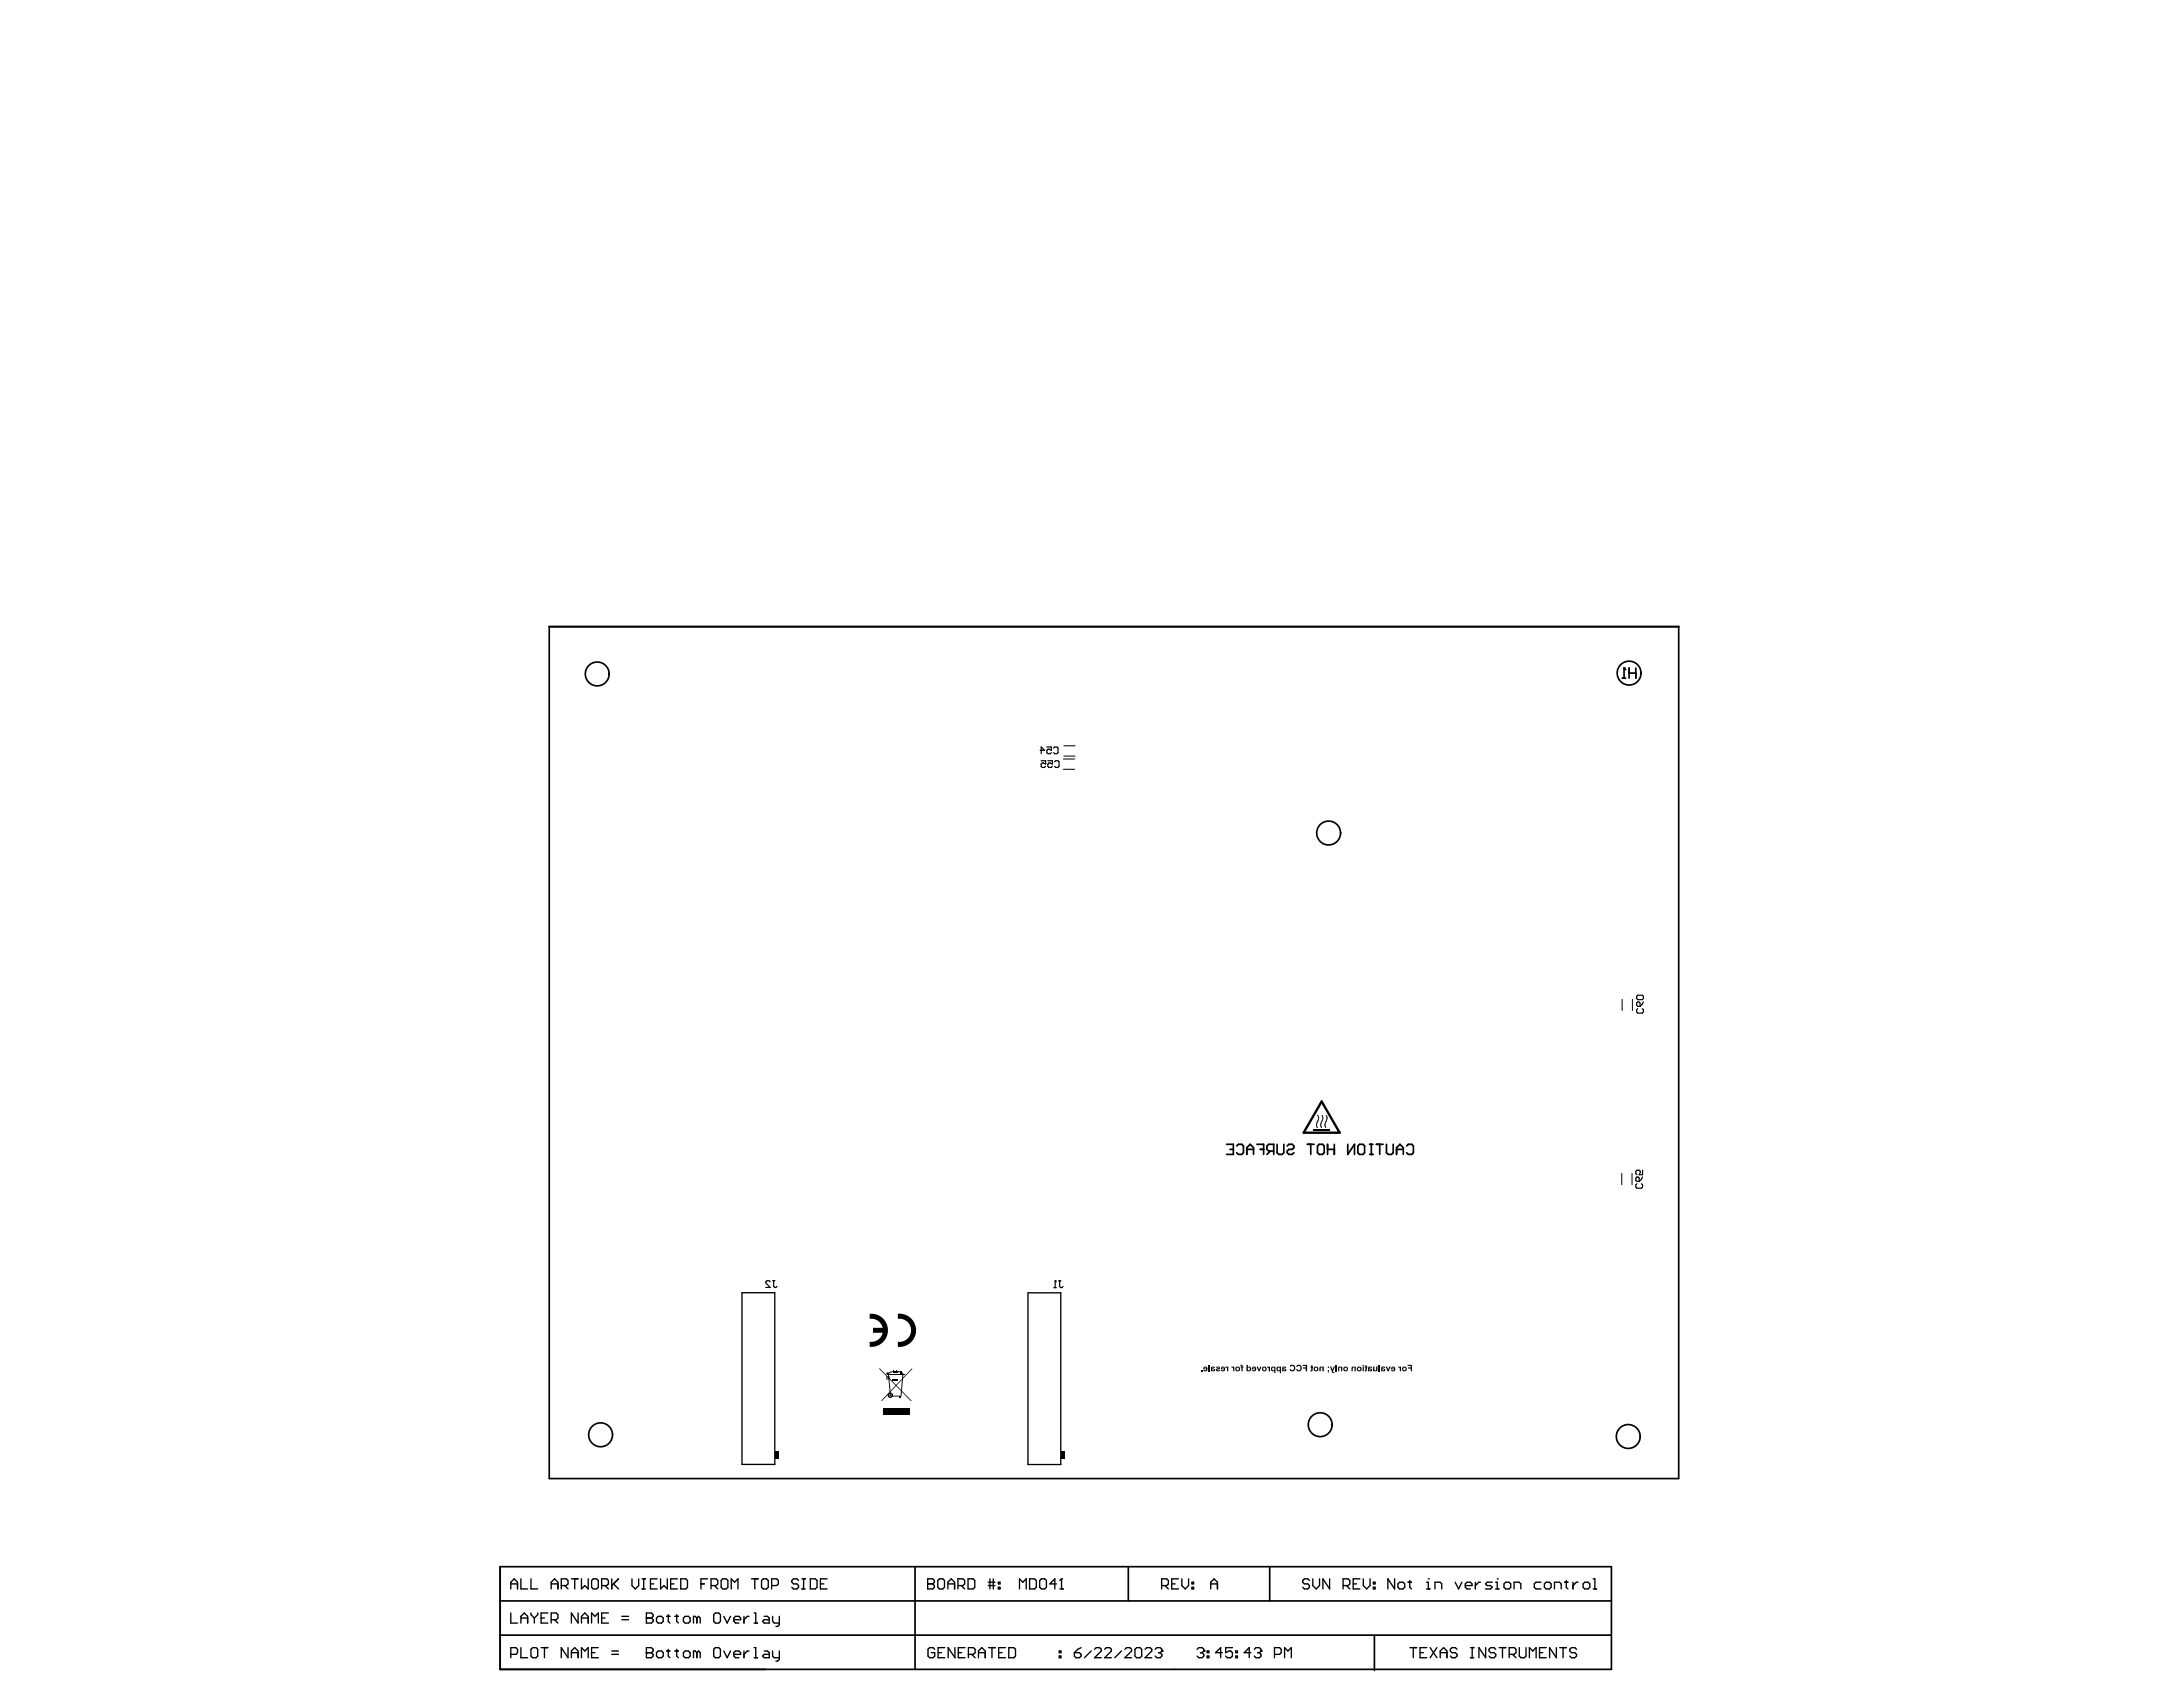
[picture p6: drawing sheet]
<svg xmlns="http://www.w3.org/2000/svg" width="279mm" height="216mm" viewBox="0 0 279 216" stroke-linecap="round" stroke-linejoin="round" font-family="sans-serif">
<g fill="none" stroke="#000" stroke-width=".22">
<path d="M70.3 80.2h144.6M70.3 80.2h144.6v109h-144.6zM207.6 86.8h.5M207.9 85.5h.1M207.9 85.5v1.3M207.9 85.5l.2 .2M208.5 86.1h.9M208.5 85.5v1.3M209.4 85.5v1.3M157 146.4h.9v1.3h-.9M157.4 147.1h.5M158.3 146.7l.2-.3h.4l.2 .3v.8l-.2 .2h-.4l-.2-.2"/>
<path d="M159.6 147.1h.8M159.6 147.7v-.8l.4-.5 .4 .5v.8M160.9 146.4h.8v1.3M161.3 147.1h.4M162.6 147.3l-.4 .4M163 147.3h-.6l-.2-.2v-.4l.2-.3h.6v1.3M163.5 146.4v1.1l.2 .2h.4l.2-.2v-1.1M164.7 146.7l.3-.3h.4l.2 .3v.2l-.2 .2h-.4l-.3 .2v.2l.3 .2h.4l.2-.2M167.3 146.4h.9M167.8 146.4v1.3M168.8 146.4h.5l.2 .3v.8l-.2 .2h-.5l-.2-.2v-.8zM169.9 147.1h.9"/>
<path d="M169.9 146.4v1.3M170.8 146.4v1.3M172.5 146.4v1.3l.9-1.3v1.3M174 146.4h.4l.3 .3v.8l-.3 .2h-.4l-.2-.2v-.8zM175.3 146.4h.4M175.3 147.7h.4M175.5 146.4v1.3M176.2 146.4h.8M176.6 146.4v1.3M177.5 146.4v1.1l.2 .2h.4l.2-.2v-1.1M178.7 147.7v-.8l.5-.5 .4 .5v.8M178.7 147.1h.9"/>
<path d="M180 146.7l.3-.3h.4l.2 .3v.8l-.2 .2h-.4l-.3-.2M64 200.5v13.1h142.2v-13.1h-142.2v13.1M64 209.3h142.2M64 204.9h142.2M117.1 200.5v13.1M144.4 200.5v4.4M162.5 200.5v4.4M175.9 209.4v4.4"/>
<circle cx="76.4" cy="86.3" r="1.53"/>
<circle cx="208.5" cy="86.1" r="1.53"/>
<circle cx="170" cy="106.6" r="1.53"/>
<circle cx="76.9" cy="183.6" r="1.53"/>
<circle cx="169" cy="182.3" r="1.53"/>
<circle cx="208.4" cy="183.8" r="1.53"/>
</g>
<g fill="none" stroke="#000" stroke-width=".17">
<path d="M95 165.4h4.2v22h-4.2zM131.6 165.5h4.2v21.9h-4.2zM65.4 211.7h.6l.2-.2v-.4l-.2-.2h-.6v1.3M65.4 203.4v-.9l.4-.4 .4 .4v.9M65.4 206.4v1.3h.8M65.4 202.7h.8M66.7 210.9v1.3h.8M66.7 202.1v1.3h.8M66.7 207.7v-.8l.4-.5 .4 .5v.8M66.7 207.1h.8M68 211.1l.2-.2h.4l.2 .2v.8l-.2 .3h-.4l-.2-.3zM68 202.1v1.3h.8"/>
<path d="M68 206.4v.2l.4 .5M68.4 207.1v.6M68.8 206.4v.2l-.4 .5M69.3 210.9h.8M69.3 207.1h.4M69.7 210.9v1.3M70.1 206.4h-.8v1.3h.8M70.5 207.3h.7l.2-.2v-.5l-.2-.2h-.7v1.3M70.5 203.4v-.9l.5-.4 .4 .4v.9M70.5 202.7h.9M71 207.3l.4 .4M71.8 202.9h.7l.2-.2v-.4l-.2-.2h-.7v1.3"/>
<path d="M72.3 202.9l.4 .5M72.7 210.9v1.3l-.9-1.3v1.3M73.1 211.5h.9M73.1 212.2v-.9l.5-.4 .4 .4v.9M73.1 202.1h.9M73.6 202.1v1.3M74 206.4v1.3l-.9-1.3v1.3M74.4 202.1v1.3l.5-.5 .4 .5v-1.3M74.4 207.7v-.8l.5-.5 .4 .5v.8M74.4 212.2v-1.3l.5 .4 .4-.4v1.3M74.4 207.1h.9M75.7 211.5h.4"/>
<path d="M75.7 202.3l.2-.2h.5l.2 .2v.8l-.2 .3h-.5l-.2-.3zM75.7 207.7v-1.3l.4 .5 .5-.5v1.3M76.6 210.9h-.9v1.3h.9M77 207.1h.4M77 202.9h.7l.2-.2v-.4l-.2-.2h-.7v1.3M77.4 202.9l.5 .5M77.9 206.4h-.9v1.3h.9M78.3 211.7h.9M78.3 211.3h.9M78.3 202.1v1.3M78.5 202.7l.7 .7M79.2 202.1l-.9 .8"/>
<path d="M79.6 207.3h.9M79.6 206.9h.9M80.9 202.1v.8l.4 .5 .4-.5v-.8M82.2 203.4h.4M82.2 202.1h.4M82.4 202.1v1.3M82.7 211.5h.1M82.7 207.1h.1M82.7 210.9h.7l.2 .2v.2l-.2 .2 .2 .2v.2l-.2 .3h-.7zM82.7 211.5h.7M82.7 206.4h.7l.2 .2v.3l-.2 .2 .2 .2v.2l-.2 .2h-.7zM82.7 207.1h.7"/>
<path d="M83.3 202.7h.4M84 211.5l.2-.2h.5l.2 .2v.4l-.2 .3h-.5l-.2-.3zM84 207.1l.2-.2h.5l.2 .2v.4l-.2 .2h-.5l-.2-.2zM84.1 202.1h-.8v1.3h.8M84.5 202.1v1.3l.5-.5 .4 .5v-1.3M85.3 211.3h.4M85.3 206.9h.4M85.5 206.6v.9l.2 .2M85.5 211.1v.8l.2 .3M85.8 202.7h.5M86.4 211.3h.4M86.4 206.9h.4"/>
<path d="M86.6 206.6v.9l.2 .2M86.6 211.1v.8l.2 .3M86.7 202.1h-.9v1.3h.9M87.1 202.1h.7l.2 .2v.8l-.2 .3h-.7zM87.5 211.5l.2-.2h.4l.2 .2v.4l-.2 .3h-.4l-.2-.3zM87.5 207.1l.2-.2h.4l.2 .2v.4l-.2 .2h-.4l-.2-.2zM89.2 211.5l-.2-.2h-.2v.9M89.2 207.1l-.2-.2h-.2v.8M89.2 207.1l.2-.2 .2 .2v.6M89.2 207.1v.6M89.2 211.5v.7M89.2 211.5l.2-.2 .2 .2v.7"/>
<path d="M89.7 202.7h.4M90.6 202.1h-.9v1.3M91 202.9h.7l.2-.2v-.4l-.2-.2h-.7v1.3M91.3 211.1l.3-.2h.4l.2 .2v.8l-.2 .3h-.4l-.3-.3zM91.3 206.6l.3-.2h.4l.2 .2v.9l-.2 .2h-.4l-.3-.2zM91.4 202.9l.5 .5M92.3 202.3l.2-.2h.4l.3 .2v.8l-.3 .3h-.4l-.2-.3zM92.6 211.3l.5 .9 .4-.9M92.6 206.9l.5 .8 .4-.8M93.6 203.4v-1.3l.4 .4 .5-.4v1.3M93.9 211.7h.9v-.2l-.2-.2h-.5l-.2 .2v.4l.2 .3h.5M93.9 207.3h.9v-.2l-.2-.2h-.5l-.2 .2v.4l.2 .2h.5"/>
<path d="M95.2 206.9v.8M95.2 211.3v.9M95.9 211.3h-.2l-.5 .4M95.9 206.9h-.2l-.5 .4M96.2 202.1h.8M96.5 210.9h.2v1.3M96.5 212.2h.4M96.5 207.7h.4M96.5 206.4h.2v1.3M96.6 202.1v1.3M97.5 202.3l.2-.2h.4l.2 .2v.8l-.2 .3h-.4l-.2-.3zM97.8 211.3h.4l.3 .2v.7h-.7l-.2-.3 .2-.2h.7"/>
<path d="M97.8 206.9h.4l.3 .2v.6h-.7l-.2-.2 .2-.2h.7M98.8 202.9h.6l.2-.2v-.4l-.2-.2h-.6v1.3M98.9 211.3v.6l.2 .3h.6M98.9 206.9v.6l.2 .2h.6M99.7 206.9v1l-.2 .3h-.2M99.7 211.3v1.1l-.2 .2h-.2M102.2 202.3l-.2-.2h-.4l-.3 .2v.2l.3 .2h.4l.2 .2v.2l-.2 .3h-.4l-.3-.3M102.6 203.4h.5M102.6 202.1h.5M102.9 202.1v1.3M103.7 202.1h.7l.2 .2v.8l-.2 .3h-.7zM105 202.7h.4"/>
<path d="M105.9 202.1h-.9v1.3h.9M118.7 202.7h.1M118.7 202.1h.7l.2 .2v.2l-.2 .2 .2 .2v.2l-.2 .3h-.7zM118.7 202.7h.7M119.6 211.1l-.2-.2h-.4l-.2 .2v.8l.2 .3h.4l.2-.3v-.4h-.4M120 202.3l.2-.2h.5l.2 .2v.8l-.2 .3h-.5l-.2-.3zM120.1 211.5h.4M120.9 210.9h-.8v1.3h.8M121.3 202.7h.9M121.3 203.4v-.9l.4-.4 .5 .4v.9M122.2 210.9v1.3l-.8-1.3v1.3M122.6 202.9h.7l.2-.2v-.4l-.2-.2h-.7v1.3"/>
<path d="M122.7 211.5h.4M123 202.9l.5 .5M123.5 210.9h-.8v1.3h.8M123.9 202.1h.6l.3 .2v.8l-.3 .3h-.6zM123.9 211.7h.7l.2-.2v-.4l-.2-.2h-.7v1.3M124.4 211.7l.4 .5M125.2 211.5h.9M125.2 212.2v-.9l.5-.4 .4 .4v.9M126.5 202.9h.8M126.5 202.5h.8M126.5 210.9h.9M126.7 202.1v1.3"/>
<path d="M127 210.9v1.3M127.1 202.1v1.3M127.8 203.1h.2v.3h-.2zM127.8 202.5h.2v.2h-.2zM127.8 211.5h.5M128.7 210.9h-.9v1.3h.9M129.1 210.9h.7l.2 .2v.8l-.2 .3h-.7zM130.5 203.4v-1.3l.4 .4 .4-.4v1.3M131.8 202.1h.6l.2 .2v.8l-.2 .3h-.6zM133.1 202.3l.2-.2h.4l.2 .2v.8l-.2 .3h-.4l-.2-.3zM135.2 202.7h-.8l.6-.6v1.3M135.6 211.9h.2v.3h-.2z"/>
<path d="M135.6 211.3h.2v.2h-.2zM135.7 203.4h.4M135.9 202.1h.1M135.9 202.1v1.3M135.9 202.1l-.2 .2M137.5 211.5h.7l.2 .2v.2l-.2 .3h-.5l-.2-.3zM138.4 210.9l-.5 .2-.4 .4M139.7 211.3l-.9 .9M140.1 211.1l.2-.2h.4l.3 .2v.2l-.9 .9h.9M141.4 211.1l.2-.2h.4l.2 .2v.2l-.8 .9h.8M143.5 211.3l-.8 .9M144 211.1l.2-.2h.4l.2 .2v.2l-.8 .9h.8"/>
<path d="M145.3 211.1l.2-.2h.4l.2 .2v.8l-.2 .3h-.4l-.2-.3zM146.6 211.1l.2-.2h.4l.2 .2v.2l-.8 .9h.8M147.8 211.1l.3-.2h.4l.2 .2v.2M148.3 211.5h.2M148.5 211.5l.2 .2v.2l-.2 .3h-.4l-.3-.3M148.7 202.9h.6l.2-.2v-.4l-.2-.2h-.6v1.3M148.7 211.3h.1M148.7 211.3l-.2 .2M149.1 202.9l.4 .5M150 202.7h.4M150.8 202.1h-.8v1.3h.8M151.3 202.1v.8l.4 .5 .4-.5v-.8"/>
<path d="M152.6 203.1h.2v.3h-.2zM152.6 202.5h.2v.2h-.2zM153.2 211.1l.2-.2h.5l.2 .2v.2M153.6 211.5h.3M153.9 211.5l.2 .2v.2l-.2 .3h-.5l-.2-.3M154.1 211.3h.1M154.1 211.3l-.2 .2M154.5 211.9h.2v.3h-.2zM154.5 211.3h.2v.2h-.2zM155 202.7h.8M155 203.4v-.9l.4-.4 .4 .4v.9M156.4 211.5h-.8l.6-.6v1.3"/>
<path d="M157.7 210.9h-.8v.6l.4-.2h.2l.2 .2v.4l-.2 .3h-.4l-.2-.3M158.2 211.9h.2v.3h-.2zM158.2 211.3h.2v.2h-.2zM160.1 211.5h-.9l.7-.6v1.3M160.5 211.1l.3-.2h.4l.2 .2v.2M161 211.5h.2M161.2 211.5l.2 .2v.2l-.2 .3h-.4l-.3-.3M161.4 211.3h.1M161.4 211.3l-.2 .2M163.1 211.7h.7l.2-.2v-.4l-.2-.2h-.7v1.3M164.4 212.2v-1.3l.4 .4 .5-.4v1.3M167.6 202.3l-.2-.2h-.5l-.2 .2v.2l.2 .2h.5l.2 .2v.2l-.2 .3h-.5l-.2-.3"/>
<path d="M168 202.1v.8l.5 .5 .4-.5v-.8M170.2 202.1v1.3l-.9-1.3v1.3M171.9 202.9h.6l.3-.2v-.4l-.3-.2h-.6v1.3M172.3 202.9l.5 .5M173.2 202.7h.4M174.1 202.1h-.9v1.3h.9M174.5 202.1v.8l.4 .5 .4-.5v-.8M175.8 203.1h.2v.3h-.2zM175.8 202.5h.2v.2h-.2zM178.5 202.1v1.3l-.9-1.3v1.3M178.9 202.7l.2-.2h.5l.2 .2v.4l-.2 .3h-.5l-.2-.3zM180.2 202.5h.4"/>
<path d="M180.4 202.3v.8l.2 .3M180.5 210.9h.8M180.9 210.9v1.3M181.7 211.5h.5M182.6 203.4h.4M182.6 202.5h.2v.9M182.6 210.9h-.9v1.3h.9M182.8 202.1h.1M183 210.9l.9 1.3M183.7 203.4v-.9h.6l.2 .2v.7M183.9 210.9l-.9 1.3M184.3 211.5h.9"/>
<path d="M184.3 212.2v-.9l.5-.4 .4 .4v.9M186.2 202.5l.5 .9 .4-.9M186.5 211.1l-.2-.2h-.5l-.2 .2v.2l.2 .2h.5l.2 .2v.2l-.2 .3h-.5l-.2-.3M187.5 202.9h.9v-.2l-.2-.2h-.4l-.3 .2v.4l.3 .3h.4M188.2 210.9h.4M188.2 212.2h.4M188.4 210.9v1.3M188.8 202.5v.9M189.5 202.5h-.2l-.5 .4M190.1 210.9v1.3l-.8-1.3v1.3M191 202.5h-.7l-.2 .2 .2 .2h.5l.2 .2-.2 .3h-.7M191.4 203.4h.4"/>
<path d="M191.4 202.5h.2v.9M191.4 211.1l-.2-.2h-.4l-.2 .2v.2l.2 .2h.4l.2 .2v.2l-.2 .3h-.4l-.2-.3M191.6 202.1h.1M191.9 210.9h.8M192.3 210.9v1.3M192.7 202.5h.4l.3 .2v.4l-.3 .3h-.4l-.2-.3v-.4zM193.2 211.7h.6l.2-.2v-.4l-.2-.2h-.6v1.3M193.6 211.7l.4 .5M193.8 203.4v-.9h.6l.2 .2v.7M194.5 210.9v1l.2 .3h.4l.2-.3v-1M195.7 212.2v-1.3l.5 .4 .4-.4v1.3M197 211.5h.5"/>
<path d="M197.2 202.5h-.6l-.2 .2v.4l.2 .3h.6M197.7 202.7l.2-.2h.4l.2 .2v.4l-.2 .3h-.4l-.2-.3zM197.9 210.9h-.9v1.3h.9M199 203.4v-.9h.6l.2 .2v.7M199.2 210.9v1.3l-.9-1.3v1.3M199.6 210.9h.9M200.1 210.9v1.3M200.2 202.5h.5M200.5 202.3v.8l.2 .3M201.3 202.5v.9M201.8 211.1l-.2-.2h-.5l-.2 .2v.2l.2 .2h.5l.2 .2v.2l-.2 .3h-.5l-.2-.3M202 202.5h-.2l-.5 .4"/>
<path d="M202.6 202.7l.2-.2h.5l.2 .2v.4l-.2 .3h-.5l-.2-.3zM203.9 203.4h.4M203.9 202.1h.2v1.3"/>
<circle cx="114" cy="178.6" r=".26"/>
</g>
<g fill="#000">
<path d="M168.6 142.7h.1l.1 .2v.3l-.3 .6v.3l.1 .2h-.1l-.1-.5 .3-.6zM168.7 142.7l.1 .2v.3l-.2 .6v.3l.1 .2-.1 .1-.1-.6 .2-.6zM169.1 142.7l.2 .2v.3l-.2 .6v.3l.1 .2h-.1l-.1-.5 .2-.6zM169.2 142.7l.2 .2v.3l-.3 .6v.3l.1 .2-.1 .1-.1-.6 .3-.6zM169.7 142.7l.1 .2 .1 .3-.3 .6v.3l.1 .2h-.1l-.1-.5 .3-.6zM169.7 142.7l.2 .2v.3l-.2 .6v.3l.1 .2-.1 .1-.1-.6 .2-.6zM111.3 168.1a2.12 2.12 0 0 1 2.4 2.1 2.12 2.12 0 0 1-2.4 2.2v-.7a1.48 1.48 0 0 0 1.7-1.1h-1.3v-.7h1.3a1.48 1.48 0 0 0-1.7-1.1zM116.7 175.1v.1l-3.8 4.1-.1-.1zM113.4 176.1h.5v.4zM113.4 176.1l.1 .1v.2h.2l.2 .1h-.5zM113.7 175.9h.1l.2 2.3-.1 .1zM113.7 175.7l.6-.2v.1l-.5 .2h-.1z"/>
<path d="M114.3 175.4h.1v.3h-.1zM114.7 175.4h.2v.3h-.2zM114.3 175.6h.6v.1h-.6zM114.3 175.4h.6v.1h-.6zM114.1 176.5h.8v.3h-.8zM114.9 168.1a2.12 2.12 0 0 1 2.4 2.1 2.12 2.12 0 0 1-2.4 2.2v-.7a1.48 1.48 0 0 0 1.7-1.5 1.48 1.48 0 0 0-1.7-1.4zM114.9 175.5h.3v.1h-.3zM115.1 178.7h.2v.2h-.2zM114.2 178.6h1.1v.1h-1.1zM115.3 178.6v.1zM115.2 175.5h.2v.4h-.2zM115.4 175.6l.2 .2-.2-.1z"/>
<path d="M112.5 175.1l4.2 4.2h-.1l-4.1-4.1zM153.7 175.3h.2v.2h-.2zM154.7 174.7h.1v.8h-.1zM155.7 175l.1-.1h.3v.2l-.3 .3 .4-.1-.3 .2-.3-.1a.26 .26 0 0 1 .4-.3v-.1l-.2 .1-.2-.1zM156.8 174.9h.2l.1 .1v-.1h.1v.6h-.1l-.1-.4-.1-.1zM157.6 174.9h.2v.1v-.1h.2v.6h-.2v-.3a.12 .12 0 0 0 0-.2 .12 .12 0 0 0-.2 0zM158.7 174.7h.1a.16 .16 0 0 1 .2 0 .16 .16 0 0 1 0 .2h.1v.1h-.1v.5h-.1v-.5h-.1l.1-.2h-.1zM160.8 174.9h.2l.2 .4 .1-.4h.2l-.3 .6h-.1zM162.2 174.9h.1l.1 .1v-.1h.2v.6h-.2v-.4l-.2-.1zM165.2 174.7h.4l.2 .3-.1 .4-.2 .1-.3-.1-.1-.2h.1a.24 .24 0 0 0 .4 0 .24 .24 0 0 0-.1-.3l-.2-.1-.1 .1h-.1zM166 174.7h.3h.2l.1 .4-.1 .3-.2 .1-.3-.1-.1-.2h.2a.21 .21 0 0 0 .3 .1 .21 .21 0 0 0 0-.3 .19 .19 0 0 0-.1-.2 .19 .19 0 0 0-.2 .1h-.2zM166.7 174.7h.6v.8h-.2v-.4h-.3v-.1h.3v-.2h-.4z"/>
<path d="M167.8 174.7l.3 .2-.1 .4a.17 .17 0 0 1-.1 .2 .17 .17 0 0 1-.2 0v-.1h.1v-.4h-.1v-.1h.1zM168.9 174.9l.4 .1v-.1h.1v.6h-.1l-.1-.5a.12 .12 0 0 0-.2 0 .12 .12 0 0 0 0 .2v.3h-.1zM170.2 174.9h.2l.1 .4 .2-.4h.1l-.2 .6 .2 .1v.1l-.3-.1zM170.9 174.7h.2v.8h-.2zM171.3 175l.2-.1 .1 .1v-.1h.2v.6h-.2v-.3l-.1-.2-.1 .1v.4h-.1zM173 174.9h.3l.1 .1v-.1h.1v.6h-.1v-.4l-.1-.1h-.1l-.1 .5h-.1zM174.8 174.7l.1 .1 .1 .2-.1 .5h-.2v-.1h.1v-.4h-.1v-.1h.1zM175.7 174.9h.2v.4a.12 .12 0 0 0 .2 .1 .12 .12 0 0 0 0-.2v-.3h.2v.6h-.2l-.2-.1v.1h-.2zM176.4 174.7h.2v.8h-.2zM177.4 174.9h.1l.2 .4 .1-.4h.2l-.3 .6h-.1zM178.9 174.9h.2l.1 .1v-.1h.1v.6h-.1l-.1-.4-.1-.1zM180.2 174.7h.5v.8h-.1v-.4h-.4v-.1h.4v-.2h-.4z"/>
<path d="M113 180.2h3.4v.8h-3.4z"/>
<path d="M154.2 175h.1l.1 .1h-.2zM154.1 175l-.1 .2 .4 .1a.12 .12 0 0 1-.1 .1 .12 .12 0 0 1-.1-.1h-.2l.1 .2h.3l.2-.3-.2-.3z"/>
<path d="M155.1 175.2h.1a.11 .11 0 0 1 .2 .1 .11 .11 0 0 1-.1 .1 .11 .11 0 0 1-.2-.1zM155 175l-.1 .5 .2-.1 .1 .1a.21 .21 0 0 0 .3-.2 .21 .21 0 0 0-.3-.2 .1 .1 0 0 1 0-.1 .11 .11 0 0 1 .2 .1h.1l-.1-.2z"/>
<path d="M156.5 175h.1v.1h-.2zM156.3 175l-.1 .2 .4 .1a.11 .11 0 0 1-.1 .1 .11 .11 0 0 1-.1-.1h-.1v.2h.4l.1-.4-.2-.2z"/>
<path d="M158.2 175.2a.2 .2 0 0 1 .4 0 .2 .2 0 0 1-.4 0zM158.1 175.2a.31 .31 0 0 0 .6 0 .31 .31 0 0 0-.6 0z"/>
<path d="M159.5 174.7v.8h.2v-.1l.1 .1h.3v-.2v-.3l-.2-.1-.2 .1v-.3zM159.7 175.2a.17 .17 0 0 1 .3 0 .17 .17 0 0 1-.3 0z"/>
<path d="M160.4 175h.2v.1h-.2zM160.3 175l-.1 .2h.4a.11 .11 0 0 1-.1 .2 .11 .11 0 0 1-.1-.1h-.2l.1 .2h.4l.1-.4-.2-.2z"/>
<path d="M161.6 175.2a.2 .2 0 0 1 .4 0 .2 .2 0 0 1-.4 0zM161.5 175.2a.32 .32 0 0 0 .6 0 .32 .32 0 0 0-.6 0z"/>
<path d="M162.7 175v.1v.3a.21 .21 0 0 0 .4 0v.3h.1v-.8h-.1v.1l-.1-.1zM162.8 175.2a.17 .17 0 0 1 .3 0 .17 .17 0 0 1-.3 0z"/>
<path d="M163.4 175v.3l.1 .2h.2l.1-.1v.3h.2v-.8h-.2v.1l-.1-.1zM163.6 175h.1l.1 .1a.16 .16 0 0 1-.1 .3 .18 .18 0 0 1-.2-.3z"/>
<path d="M164.3 175.2a.11 .11 0 0 1 .2 0 .11 .11 0 0 1-.1 .2zM164.1 175v.5h.5v-.2l-.1-.2a.11 .11 0 0 1-.2 .1 .11 .11 0 0 1 .1-.2l.2 .1-.1-.2z"/>
<path d="M168.3 175.2a.17 .17 0 0 1 .3 0 .17 .17 0 0 1-.3 0zM168.1 175.2a.32 .32 0 0 0 .6 0 .32 .32 0 0 0-.6 0z"/>
<path d="M169.9 174.9v.2h.2v-.2zM169.9 175.3v.3l.2 .1-.1-.2h.1v-.2z"/>
<path d="M172.1 175.2a.17 .17 0 0 1 .3 0 .17 .17 0 0 1-.3 0zM171.9 175.2a.32 .32 0 0 0 .6 0 .32 .32 0 0 0-.6 0z"/>
<path d="M173.8 175.2a.17 .17 0 0 1 .3 0 .17 .17 0 0 1-.3 0zM173.6 175.2a.35 .35 0 0 0 .7 0 .35 .35 0 0 0-.7 0z"/>
<path d="M174.4 174.7v.1h.2v-.1zM174.4 174.9v.6h.2v-.6z"/>
<path d="M175.3 175.2a.11 .11 0 0 1 .1 0 .11 .11 0 0 1 0 .2zM175.1 175v.5h.5v-.2l-.1-.2a.11 .11 0 0 1-.2 .1 .1 .1 0 0 1 0-.2l.3 .1-.1-.2z"/>
<path d="M176.9 175.2h.1a.11 .11 0 0 1 .1 .1 .11 .11 0 0 1-.1 .1 .11 .11 0 0 1-.1-.1zM176.8 175l-.1 .5 .2-.1 .2 .1a.19 .19 0 0 0 .2-.2 .19 .19 0 0 0-.2-.2h-.2v-.1l.4 .1-.1-.2z"/>
<path d="M178.2 175h.2v.1h-.2zM178.1 175l-.1 .2 .4 .1-.1 .1-.3-.1 .1 .1 .2 .1h.2l.1-.2-.1-.3-.1-.1z"/>
<path d="M179.6 175.2a.17 .17 0 0 1 .3 0 .17 .17 0 0 1-.3 0zM179.4 175.2a.35 .35 0 0 0 .7 0 .35 .35 0 0 0-.7 0z"/>
</g>
<path d="M115.4 175.8v2.9" fill="none" stroke="#000" stroke-width=".37"/>
<g fill="none" stroke="#000" stroke-width=".13">
<path d="M136.1 98.5h1.4M136.1 97.1h1.4M136.2 96.8h1.4M136.2 95.5h1.4M207.6 127.9v1.4M208.9 127.9v1.4M207.6 150.2v1.4M208.9 150.2v1.4M113.6 175.9h2.2"/>
<circle cx="114" cy="178.6" r=".06"/>
</g>
<g fill="none" stroke="#000" stroke-width=".15">
<path d="M133.1 96h.6l-.4-.4v.9M133.3 97.4h.5v.4l-.3-.2h-.1l-.1 .2v.3l.1 .1h.3l.1-.1M134 95.6h.6v.4l-.3-.1h-.2l-.1 .1v.3l.1 .2h.3l.2-.2M134.1 97.4h.6v.4l-.3-.2h-.1l-.2 .2v.3l.2 .1h.2l.2-.1M134.8 95.7l.2-.1h.3l.1 .1v.6l-.1 .2h-.3l-.2-.2M135 97.5l.1-.1h.3l.1 .1v.6l-.1 .1h-.3l-.1-.1M209.5 127.5l.1-.1h.6l.1 .1v.3l-.1 .1h-.6l-.1-.1zM209.5 128.4l.1-.2h.2l.1 .2v.4h-.3l-.1-.1zM209.6 129.1l-.1 .1v.3l.1 .2h.6l.1-.2v-.3l-.1-.1M210.3 128.2l-.4 .6M168.1 144.6h2.1M209.4 150.8l.1-.2h.2l.1 .2v.4h-.3l-.1-.1z"/>
<path d="M209.5 151.5l-.1 .1v.3l.1 .2h.6l.1-.2v-.3l-.1-.1M210.2 149.8v.5h-.4l.1-.2v-.2l-.1-.1h-.3l-.1 .1v.3l.1 .1M210.2 150.6l-.4 .6M98.6 164l-.2-.1h-.2l-.2 .1v.2l.6 .6h-.6M98.9 163.9h.3M99 163.9v.7l.2 .2h.1l.1-.2M134.9 164.8h.3M135 163.9h.1M135 163.9v.9M135 163.9l.2 .2M135.5 163.9h.3M135.6 163.9v.7l.2 .2h.1l.2-.2"/>
</g>
<path d="M169.2 141l2.3 4h-4.6z" fill="none" stroke="#000" stroke-width=".3"/>
<g fill="#000">
<path d="M99.2 185.8h.4v.9h-.4z" fill-rule="evenodd"/>
<path d="M135.8 185.8h.4v.9h-.4z" fill-rule="evenodd"/>
</g>
<circle cx="113.6" cy="175.8" r=".08" fill="none" stroke="#000" stroke-width=".16"/>
</svg>
